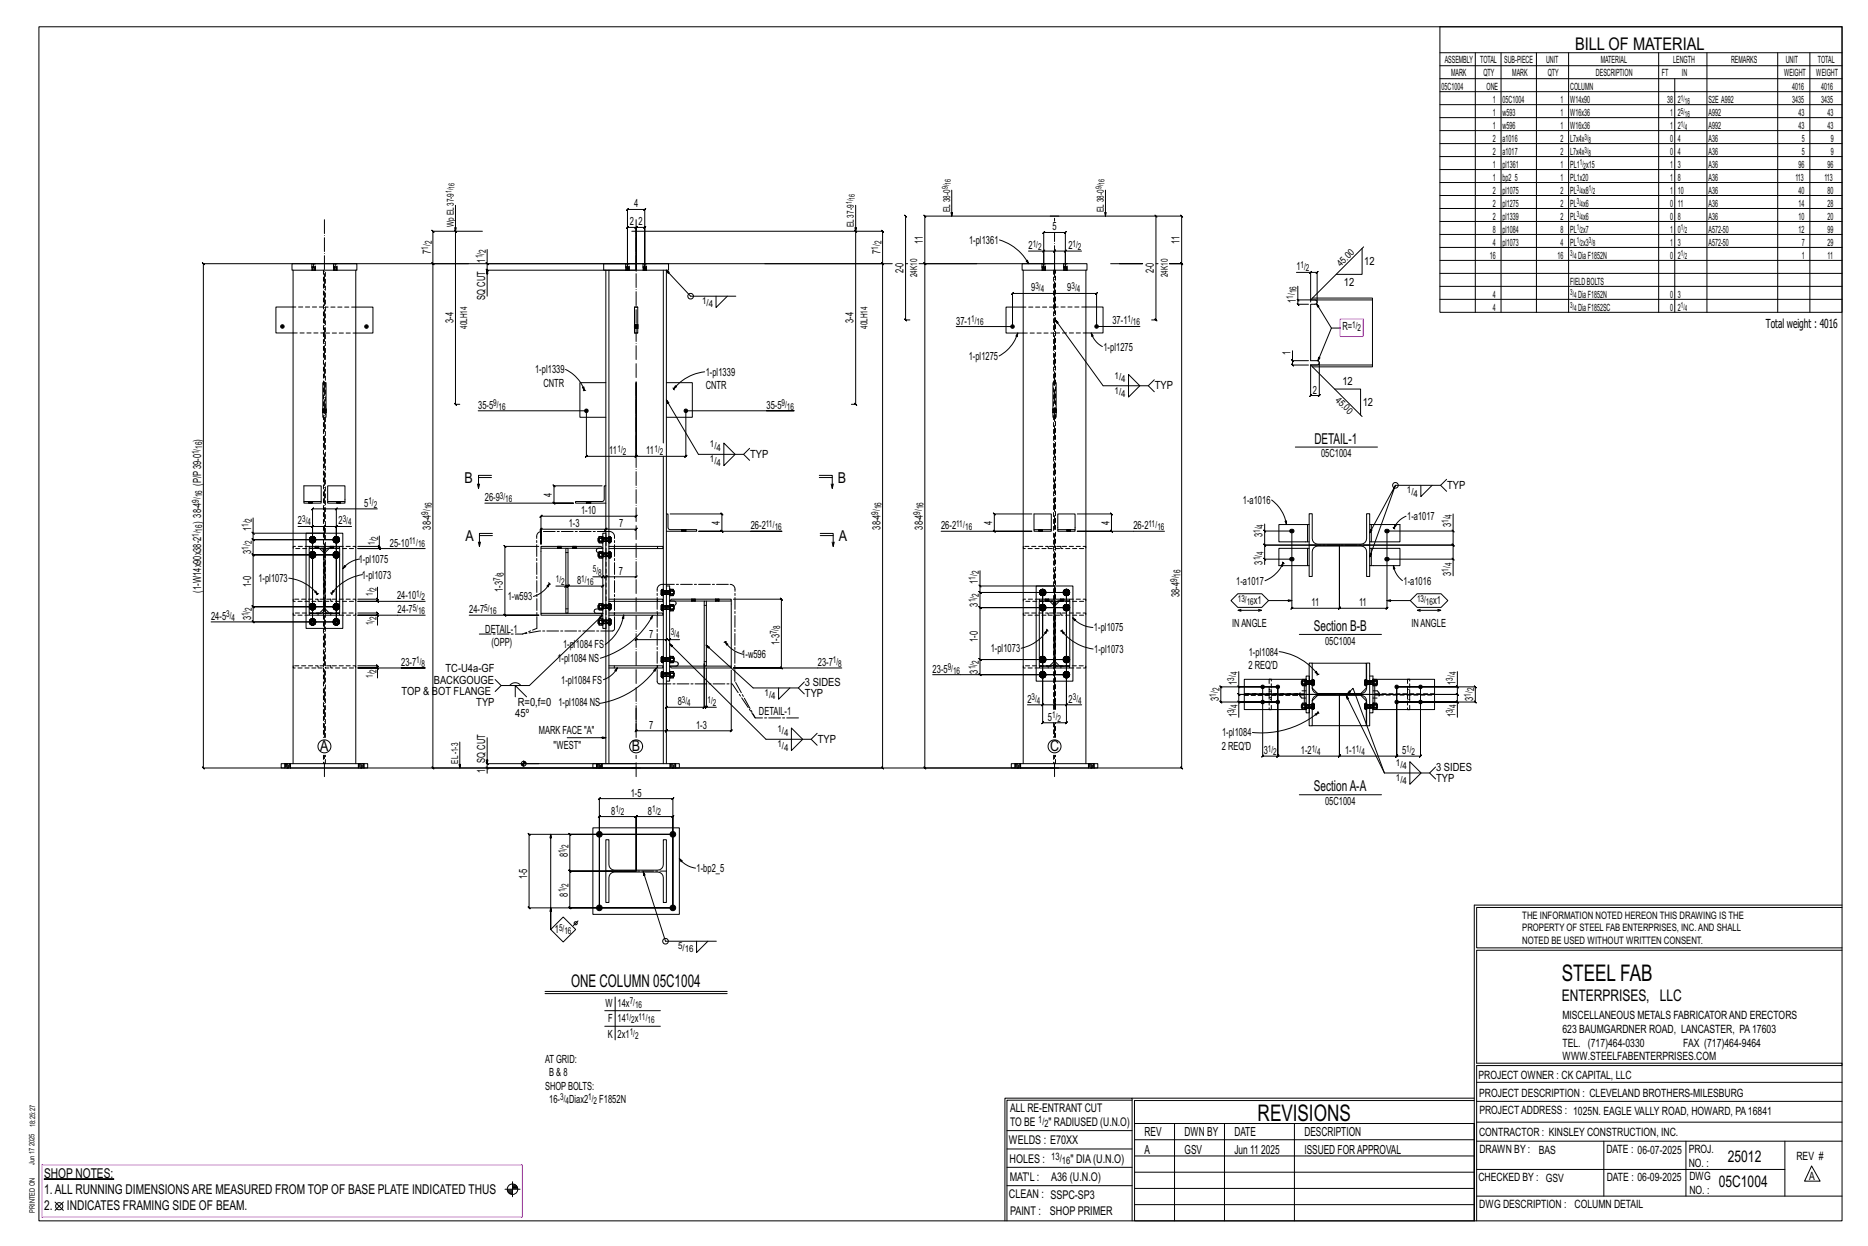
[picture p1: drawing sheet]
<svg xmlns="http://www.w3.org/2000/svg" width="914mm" height="610mm" viewBox="0 0 914 610" stroke-linecap="round" stroke-linejoin="round" font-family="sans-serif">
<defs><g id="words">
<g font-size="11.2">
<text x="764" y="480">STEEL FAB</text>
<text x="616" y="548">REVISIONS</text>
</g>
<g font-size="8.6">
<text x="771" y="24">BILL OF MATERIAL</text>
<text x="280" y="483">ONE COLUMN 05C1004</text>
</g>
<g font-size="7.9">
<text x="765" y="490">ENTERPRISES, LLC</text>
<text x="846" y="569">25012</text>
<text x="841" y="581">05C1004</text>
</g>
<g font-size="7.3">
<text x="643" y="217">DETAIL-1</text>
<text x="227" y="236">B</text>
<text x="410" y="236">B</text>
<text x="228" y="265">A</text>
<text x="411" y="265">A</text>
<text x="643" y="309">Section B-B</text>
<text x="157" y="368">A</text>
<text x="309" y="368">B</text>
<text x="514" y="368">C</text>
<text x="643" y="387">SectionA-A</text>
</g>
<g font-size="6.6">
<text x="22" y="576">SHOP NOTES:</text>
<text x="22" y="584">1.ALL RUNNING DIMENSIONSARE MEASURED FROM TOP OF BASE PLATE INDICATED THUS</text>
<text x="22" y="592">2.</text>
<text x="33" y="592">INDICATES FRAMING SIDE OF BEAM.</text>
</g>
<g font-size="6.1">
<text x="864" y="161">Total weight : 4016</text>
<text x="560" y="556">REV</text>
<text x="580" y="556">DWN BY</text>
<text x="604" y="556">DATE</text>
<text x="639" y="556">DESCRIPTION</text>
<text x="560" y="564">A</text>
<text x="580" y="564">GSV</text>
<text x="604" y="564">Jun 11</text>
<text x="617" y="564">2025</text>
<text x="639" y="564">ISSUED FORAPPROVAL</text>
</g>
<g font-size="5.9">
<text x="494" y="560">WELDS : E70XX</text>
<text x="494" y="569">HOLES :</text>
<text x="524" y="569">&quot; DIA(U.N.O)</text>
<text x="494" y="578">MAT'L :</text>
<text x="515" y="578">A36 (U.N.O)</text>
<text x="494" y="586">CLEAN : SSPC-SP3</text>
<text x="495" y="595">PAINT :</text>
<text x="514" y="595">SHOP PRIMER</text>
</g>
<g font-size="5.8">
<text x="494" y="544">ALL RE-ENTRANT CUT</text>
<text x="494" y="551">TO BE</text>
<text x="513" y="551">&quot; RADIUSED (U.N.O)</text>
</g>
<g font-size="5.6">
<text x="765" y="499">MISCELLANEOUS METALS FABRICATORAND ERECTORS</text>
<text x="765" y="505">623 BAUMGARDNER ROAD, LANCASTER, PA17603</text>
<text x="765" y="512">TEL. (717)464-0330</text>
<text x="824" y="512">FAX (717)464-9464</text>
<text x="765" y="519">WWW.STEELFABENTERPRISES.COM</text>
<text x="724" y="528">PROJECT OWNER : CK CAPITAL, LLC</text>
<text x="724" y="537">PROJECT DESCRIPTION : CLEVELAND BROTHERS-MILESBURG</text>
<text x="724" y="545">PROJECTADDRESS : 1025N. EAGLE VALLY ROAD, HOWARD, PA16841</text>
<text x="724" y="556">CONTRACTOR : KINSLEY CONSTRUCTION, INC.</text>
<text x="724" y="564">DRAWN BY :</text>
<text x="753" y="564">BAS</text>
<text x="786" y="564">DATE : 06-07-2025</text>
<text x="827" y="564">PROJ.</text>
<text x="879" y="568">REV #</text>
<text x="827" y="571">NO. :</text>
<text x="724" y="578">CHECKED BY : GSV</text>
<text x="787" y="578">DATE : 06-09-2025</text>
<text x="827" y="578">DWG</text>
<text x="886" y="578">A</text>
<text x="827" y="584">NO. :</text>
<text x="724" y="591">DWG DESCRIPTION : COLUMN DETAIL</text>
</g>
<g font-size="5.5">
<text x="310" y="101">4</text>
<text x="308" y="110">2</text>
<text x="312" y="110">2</text>
<text x="515" y="113">5</text>
<text x="452" y="119" transform="rotate(-90 452 119)">11</text>
<text x="474" y="119">1-pl1361</text>
<text x="577" y="119" transform="rotate(-90 577 119)">11</text>
<text x="211" y="124" transform="rotate(-90 211 124)">7</text>
<text x="431" y="124" transform="rotate(-90 431 124)">7</text>
<text x="503" y="122">2</text>
<text x="523" y="122">2</text>
<text x="237" y="128" transform="rotate(-90 237 128)">1</text>
<text x="668" y="130">12</text>
<text x="442" y="134" transform="rotate(-90 442 134)">2-0</text>
<text x="565" y="134" transform="rotate(-90 565 134)">2-0</text>
<text x="635" y="132">1</text>
<text x="505" y="143">9</text>
<text x="522" y="143">9</text>
<text x="658" y="140">12</text>
<text x="237" y="147" transform="rotate(-90 237 147)">SQ CUT</text>
<text x="634" y="148" transform="rotate(-90 634 148)">1</text>
<text x="222" y="158" transform="rotate(-90 222 158)">3-4</text>
<text x="418" y="158" transform="rotate(-90 418 158)">3-4</text>
<text x="468" y="159">37-1</text>
<text x="545" y="159">37-1</text>
<text x="657" y="162">R=</text>
<text x="540" y="171">1-pl1275</text>
<text x="632" y="174" transform="rotate(-90 632 174)">1</text>
<text x="474" y="176">1-pl1275</text>
<text x="262" y="183">1-pl1339</text>
<text x="345" y="184">1-pl1339</text>
<text x="266" y="189">CNTR</text>
<text x="345" y="190">CNTR</text>
<text x="565" y="191">TYP</text>
<text x="657" y="188">12</text>
<text x="643" y="193">2</text>
<text x="234" y="200">35-5</text>
<text x="375" y="200">35-5</text>
<text x="667" y="198">12</text>
<text x="99" y="216" transform="rotate(-90 99 216)">)</text>
<text x="298" y="222">11</text>
<text x="316" y="222">11</text>
<text x="367" y="224">TYP</text>
<text x="647" y="224">05C1004</text>
<text x="99" y="238" transform="rotate(-90 99 238)">(P/P39-0</text>
<text x="708" y="239">TYP</text>
<text x="237" y="245">26-9</text>
<text x="270" y="243" transform="rotate(-90 270 243)">4</text>
<text x="178" y="248">5</text>
<text x="284" y="252">1-10</text>
<text x="608" y="247">1-a1016</text>
<text x="99" y="257" transform="rotate(-90 99 257)">) 38-4</text>
<text x="146" y="257">2</text>
<text x="166" y="257">2</text>
<text x="278" y="258">1-3</text>
<text x="303" y="258">7</text>
<text x="352" y="257" transform="rotate(-90 352 257)">4</text>
<text x="486" y="257" transform="rotate(-90 486 257)">4</text>
<text x="543" y="257" transform="rotate(-90 543 257)">4</text>
<text x="689" y="254">1-a1017</text>
<text x="710" y="258" transform="rotate(-90 710 258)">3</text>
<text x="123" y="260" transform="rotate(-90 123 260)">1</text>
<text x="211" y="259" transform="rotate(-90 211 259)">38-4</text>
<text x="368" y="259">26-2</text>
<text x="431" y="259" transform="rotate(-90 431 259)">38-4</text>
<text x="452" y="259" transform="rotate(-90 452 259)">38-4</text>
<text x="461" y="259">26-2</text>
<text x="555" y="259">26-2</text>
<text x="618" y="263" transform="rotate(-90 618 263)">3</text>
<text x="191" y="267">25-10</text>
<text x="123" y="271" transform="rotate(-90 123 271)">3</text>
<text x="176" y="276">1-pl1075</text>
<text x="303" y="281">7</text>
<text x="618" y="276" transform="rotate(-90 618 276)">3</text>
<text x="710" y="282" transform="rotate(-90 710 282)">3</text>
<text x="123" y="287" transform="rotate(-90 123 287)">1-0</text>
<text x="126" y="285">1-pl1073</text>
<text x="177" y="283">1-pl1073</text>
<text x="282" y="286">8</text>
<text x="479" y="286" transform="rotate(-90 479 286)">1</text>
<text x="605" y="286">1-a1017</text>
<text x="687" y="286">1-a1016</text>
<text x="99" y="290" transform="rotate(-90 99 290)">(1-W14x90x38-2</text>
<text x="194" y="293">24-10</text>
<text x="246" y="290" transform="rotate(-90 246 290)">1-3</text>
<text x="249" y="294">1-w593</text>
<text x="577" y="292" transform="rotate(-90 577 292)">38-4</text>
<text x="195" y="300">24-7</text>
<text x="230" y="300">24-7</text>
<text x="479" y="297" transform="rotate(-90 479 297)">3</text>
<text x="614" y="296">x1</text>
<text x="642" y="297">11</text>
<text x="665" y="297">11</text>
<text x="702" y="296">x1</text>
<text x="103" y="303">24-5</text>
<text x="123" y="304" transform="rotate(-90 123 304)">3</text>
<text x="238" y="310">DETAIL-1</text>
<text x="318" y="312">7</text>
<text x="536" y="309">1-pl1075</text>
<text x="603" y="307">INANGLE</text>
<text x="691" y="307">INANGLE</text>
<text x="241" y="316">(OPP)</text>
<text x="276" y="317">1-pl1084 FS</text>
<text x="382" y="316" transform="rotate(-90 382 316)">1-3</text>
<text x="479" y="314" transform="rotate(-90 479 314)">1-0</text>
<text x="649" y="315">05C1004</text>
<text x="273" y="324">1-pl1084 NS</text>
<text x="363" y="322">1-w596</text>
<text x="485" y="319">1-pl1073</text>
<text x="536" y="319">1-pl1073</text>
<text x="611" y="321">1-pl1084</text>
<text x="196" y="326">23-7</text>
<text x="218" y="329">TC-U4a-GF</text>
<text x="400" y="326">23-7</text>
<text x="457" y="329">23-5</text>
<text x="479" y="330" transform="rotate(-90 479 330)">3</text>
<text x="611" y="327">2 REQ'D</text>
<text x="212" y="334">BACKGOUGE</text>
<text x="275" y="334">1-pl1084 FS</text>
<text x="394" y="336">3 SIDES</text>
<text x="605" y="335" transform="rotate(-90 605 335)">1</text>
<text x="712" y="335" transform="rotate(-90 712 335)">1</text>
<text x="197" y="340">TOP &amp; BOT FLANGE</text>
<text x="394" y="341">TYP</text>
<text x="233" y="345">TYP</text>
<text x="254" y="345">R=0,f=0</text>
<text x="273" y="346">1-pl1084 NS</text>
<text x="332" y="345">8</text>
<text x="503" y="344">2</text>
<text x="523" y="344">2</text>
<text x="597" y="343" transform="rotate(-90 597 343)">3</text>
<text x="721" y="343" transform="rotate(-90 721 343)">3</text>
<text x="252" y="351">45º</text>
<text x="372" y="350">DETAIL-1</text>
<text x="513" y="353">5</text>
<text x="605" y="351" transform="rotate(-90 605 351)">1</text>
<text x="712" y="351" transform="rotate(-90 712 351)">1</text>
<text x="264" y="359">MARK FACE &quot;A&quot;</text>
<text x="318" y="357">7</text>
<text x="341" y="357">1-3</text>
<text x="400" y="363">TYP</text>
<text x="598" y="360">1-pl1084</text>
<text x="271" y="366">&quot;WEST&quot;</text>
<text x="598" y="367">2 REQ'D</text>
<text x="619" y="369">3</text>
<text x="637" y="369">1-2</text>
<text x="658" y="369">1-1</text>
<text x="686" y="369">5</text>
<text x="237" y="373" transform="rotate(-90 237 373)">SQ CUT</text>
<text x="703" y="377">3 SIDES</text>
<text x="237" y="378" transform="rotate(-90 237 378)">1</text>
<text x="703" y="383">TYP</text>
<text x="309" y="390">1-5</text>
<text x="649" y="394">05C1004</text>
<text x="299" y="399">8</text>
<text x="317" y="399">8</text>
<text x="278" y="419" transform="rotate(-90 278 419)">8</text>
<text x="258" y="430" transform="rotate(-90 258 430)">1-5</text>
<text x="341" y="427">1-bp2_5</text>
<text x="278" y="439" transform="rotate(-90 278 439)">8</text>
<text x="272" y="457">1</text>
<text x="296" y="493">W</text>
<text x="302" y="493">14x</text>
<text x="298" y="500">F</text>
<text x="302" y="500">14</text>
<text x="311" y="500">x</text>
<text x="297" y="508">K</text>
<text x="302" y="508">2x1</text>
<text x="267" y="520">AT GRID:</text>
<text x="269" y="526">B &amp; 8</text>
<text x="267" y="533">SHOPBOLTS:</text>
<text x="269" y="540">16-</text>
<text x="279" y="540">Diax2</text>
<text x="293" y="540">F1852N</text>
</g>
<g font-size="5">
<text x="745" y="450">THE INFORMATION NOTED HEREON THIS DRAWING IS THE</text>
<text x="745" y="456">PROPERTY OF STEEL FAB ENTERPRISES, INC.AND SHALL</text>
<text x="745" y="462">NOTED BE USED WITHOUT WRITTEN CONSENT.</text>
<text x="508" y="550">1/</text>
<text x="511" y="551">2</text>
<text x="515" y="568">13/</text>
<text x="520" y="570">16</text>
</g>
<g font-size="4.9">
<text x="707" y="31">ASSEMBLY</text>
<text x="725" y="31">TOTAL</text>
<text x="736" y="31">SUB-PIECE</text>
<text x="757" y="31">UNIT</text>
<text x="784" y="31">MATERIAL</text>
<text x="819" y="31">LENGTH</text>
<text x="847" y="31">REMARKS</text>
<text x="874" y="31">UNIT</text>
<text x="890" y="31">TOTAL</text>
<text x="710" y="37">MARK</text>
<text x="726" y="37">QTY</text>
<text x="740" y="37">MARK</text>
<text x="758" y="37">QTY</text>
<text x="781" y="37">DESCRIPTION</text>
<text x="814" y="37">FT</text>
<text x="823" y="37">IN</text>
<text x="873" y="37">WEIGHT</text>
<text x="889" y="37">WEIGHT</text>
<text x="706" y="44">05C1004</text>
<text x="728" y="44">ONE</text>
<text x="769" y="44">COLUMN</text>
<text x="877" y="44">4016</text>
<text x="891" y="44">4016</text>
<text x="731" y="50">1</text>
<text x="736" y="50">05C1004</text>
<text x="764" y="50">1</text>
<text x="769" y="50">W14x90</text>
<text x="816" y="50">38</text>
<text x="821" y="50">2</text>
<text x="836" y="50">S2E A992</text>
<text x="877" y="50">3435</text>
<text x="891" y="50">3435</text>
<text x="731" y="57">1</text>
<text x="736" y="57">w593</text>
<text x="764" y="57">1</text>
<text x="769" y="57">W16x36</text>
<text x="818" y="57">1</text>
<text x="821" y="57">2</text>
<text x="836" y="57">A992</text>
<text x="880" y="57">43</text>
<text x="895" y="57">43</text>
<text x="731" y="63">1</text>
<text x="736" y="63">w596</text>
<text x="764" y="63">1</text>
<text x="769" y="63">W16x36</text>
<text x="818" y="63">1</text>
<text x="821" y="63">2</text>
<text x="836" y="63">A992</text>
<text x="880" y="63">43</text>
<text x="895" y="63">43</text>
<text x="731" y="69">2</text>
<text x="736" y="69">a1016</text>
<text x="764" y="69">2</text>
<text x="769" y="69">L7x4x</text>
<text x="818" y="69">0</text>
<text x="821" y="69">4</text>
<text x="836" y="69">A36</text>
<text x="882" y="69">5</text>
<text x="896" y="69">9</text>
<text x="731" y="76">2</text>
<text x="736" y="76">a1017</text>
<text x="764" y="76">2</text>
<text x="769" y="76">L7x4x</text>
<text x="818" y="76">0</text>
<text x="821" y="76">4</text>
<text x="836" y="76">A36</text>
<text x="882" y="76">5</text>
<text x="896" y="76">9</text>
<text x="731" y="82">1</text>
<text x="736" y="82">pl1361</text>
<text x="764" y="82">1</text>
<text x="769" y="82">PL1 x15</text>
<text x="818" y="82">1</text>
<text x="821" y="82">3</text>
<text x="836" y="82">A36</text>
<text x="880" y="82">96</text>
<text x="895" y="82">96</text>
<text x="731" y="88">1</text>
<text x="736" y="88">bp2_5</text>
<text x="764" y="88">1</text>
<text x="769" y="88">PL1x20</text>
<text x="818" y="88">1</text>
<text x="821" y="88">8</text>
<text x="836" y="88">A36</text>
<text x="879" y="88">113</text>
<text x="893" y="88">113</text>
<text x="731" y="95">2</text>
<text x="736" y="95">pl1075</text>
<text x="764" y="95">2</text>
<text x="769" y="95">PL x8</text>
<text x="818" y="95">1</text>
<text x="821" y="95">10</text>
<text x="836" y="95">A36</text>
<text x="880" y="95">40</text>
<text x="895" y="95">80</text>
<text x="731" y="101">2</text>
<text x="736" y="101">pl1275</text>
<text x="764" y="101">2</text>
<text x="769" y="101">PL x6</text>
<text x="818" y="101">0</text>
<text x="821" y="101">11</text>
<text x="836" y="101">A36</text>
<text x="880" y="101">14</text>
<text x="895" y="101">28</text>
<text x="731" y="107">2</text>
<text x="736" y="107">pl1339</text>
<text x="764" y="107">2</text>
<text x="769" y="107">PL x6</text>
<text x="818" y="107">0</text>
<text x="821" y="107">8</text>
<text x="836" y="107">A36</text>
<text x="880" y="107">10</text>
<text x="895" y="107">20</text>
<text x="731" y="114">8</text>
<text x="736" y="114">pl1084</text>
<text x="764" y="114">8</text>
<text x="769" y="114">PL x7</text>
<text x="818" y="114">1</text>
<text x="821" y="114">0</text>
<text x="836" y="114">A572-50</text>
<text x="880" y="114">12</text>
<text x="895" y="114">99</text>
<text x="731" y="120">4</text>
<text x="736" y="120">pl1073</text>
<text x="764" y="120">4</text>
<text x="769" y="120">PL x3</text>
<text x="818" y="120">1</text>
<text x="821" y="120">3</text>
<text x="836" y="120">A572-50</text>
<text x="882" y="120">7</text>
<text x="895" y="120">29</text>
<text x="729" y="127">16</text>
<text x="762" y="127">16</text>
<text x="772" y="127">DiaF1852N</text>
<text x="818" y="127">0</text>
<text x="821" y="127">2</text>
<text x="882" y="127">1</text>
<text x="895" y="127">11</text>
<text x="769" y="139">FIELDBOLTS</text>
<text x="731" y="146">4</text>
<text x="772" y="146">DiaF1852N</text>
<text x="818" y="146">0</text>
<text x="821" y="146">3</text>
<text x="731" y="152">4</text>
<text x="772" y="152">DiaF1852SC</text>
<text x="818" y="152">0</text>
<text x="821" y="152">2</text>
</g>
<g font-size="4.7">
<text x="465" y="104" transform="rotate(-90 465 104)">EL38-0</text>
<text x="540" y="104" transform="rotate(-90 540 104)">EL38-0</text>
<text x="222" y="111" transform="rotate(-90 222 111)">Wp EL37-9</text>
<text x="418" y="111" transform="rotate(-90 418 111)">EL37-9</text>
<text x="211" y="120" transform="rotate(-90 211 120)">2</text>
<text x="431" y="120" transform="rotate(-90 431 120)">2</text>
<text x="210" y="122" transform="rotate(-90 210 122)">1/</text>
<text x="238" y="124" transform="rotate(-90 238 124)">2</text>
<text x="430" y="122" transform="rotate(-90 430 122)">1/</text>
<text x="506" y="121">1/</text>
<text x="508" y="122">2</text>
<text x="525" y="121">1/</text>
<text x="528" y="122">2</text>
<text x="236" y="126" transform="rotate(-90 236 126)">1/</text>
<text x="637" y="131">1/</text>
<text x="656" y="131" transform="rotate(-45 656 131)">45.0</text>
<text x="449" y="136" transform="rotate(-90 449 136)">24K10</text>
<text x="572" y="136" transform="rotate(-90 572 136)">24K10</text>
<text x="639" y="133">2</text>
<text x="507" y="141">3/</text>
<text x="509" y="143">4</text>
<text x="525" y="141">3/</text>
<text x="527" y="143">4</text>
<text x="635" y="144" transform="rotate(-90 635 144)">16</text>
<text x="344" y="149">1/</text>
<text x="633" y="146" transform="rotate(-90 633 146)">1/</text>
<text x="347" y="150">4</text>
<text x="229" y="161" transform="rotate(-90 229 161)">40LH14</text>
<text x="425" y="161" transform="rotate(-90 425 161)">40LH14</text>
<text x="475" y="158">1/</text>
<text x="478" y="159">16</text>
<text x="552" y="157">1/</text>
<text x="555" y="159">16</text>
<text x="662" y="160">1/</text>
<text x="665" y="162">2</text>
<text x="546" y="185">1/</text>
<text x="549" y="187">4</text>
<text x="546" y="193">1/</text>
<text x="549" y="194">4</text>
<text x="653" y="196" transform="rotate(45 653 196)">45.0</text>
<text x="241" y="199">9/</text>
<text x="244" y="200">16</text>
<text x="383" y="199">9/</text>
<text x="385" y="200">16</text>
<text x="99" y="220" transform="rotate(-90 99 220)">16</text>
<text x="302" y="221">1/</text>
<text x="320" y="221">1/</text>
<text x="347" y="219">1/</text>
<text x="351" y="220">4</text>
<text x="97" y="222" transform="rotate(-90 97 222)">1/</text>
<text x="305" y="223">2</text>
<text x="323" y="223">2</text>
<text x="347" y="226">1/</text>
<text x="351" y="228">4</text>
<text x="97" y="246" transform="rotate(-90 97 246)">9/</text>
<text x="99" y="243" transform="rotate(-90 99 243)">16</text>
<text x="245" y="244">3/</text>
<text x="247" y="246">16</text>
<text x="689" y="241">1/</text>
<text x="692" y="243">4</text>
<text x="180" y="247">1/</text>
<text x="183" y="248">2</text>
<text x="210" y="252" transform="rotate(-90 210 252)">9/</text>
<text x="211" y="249" transform="rotate(-90 211 249)">16</text>
<text x="430" y="252" transform="rotate(-90 430 252)">9/</text>
<text x="431" y="249" transform="rotate(-90 431 249)">16</text>
<text x="450" y="252" transform="rotate(-90 450 252)">9/</text>
<text x="452" y="249" transform="rotate(-90 452 249)">16</text>
<text x="122" y="258" transform="rotate(-90 122 258)">1/</text>
<text x="123" y="255" transform="rotate(-90 123 255)">2</text>
<text x="148" y="255">3/</text>
<text x="151" y="257">4</text>
<text x="168" y="255">3/</text>
<text x="170" y="257">4</text>
<text x="375" y="258">11/</text>
<text x="468" y="258">11/</text>
<text x="562" y="258">11/</text>
<text x="709" y="256" transform="rotate(-90 709 256)">1/</text>
<text x="711" y="253" transform="rotate(-90 711 253)">4</text>
<text x="97" y="263" transform="rotate(-90 97 263)">1/</text>
<text x="99" y="260" transform="rotate(-90 99 260)">16</text>
<text x="185" y="264" transform="rotate(-90 185 264)">2</text>
<text x="379" y="259">16</text>
<text x="472" y="259">16</text>
<text x="567" y="259">16</text>
<text x="617" y="261" transform="rotate(-90 617 261)">1/</text>
<text x="618" y="258" transform="rotate(-90 618 258)">4</text>
<text x="122" y="269" transform="rotate(-90 122 269)">1/</text>
<text x="123" y="266" transform="rotate(-90 123 266)">2</text>
<text x="183" y="267" transform="rotate(-90 183 267)">1/</text>
<text x="200" y="266">11/</text>
<text x="205" y="268">16</text>
<text x="617" y="274" transform="rotate(-90 617 274)">1/</text>
<text x="618" y="272" transform="rotate(-90 618 272)">4</text>
<text x="247" y="282" transform="rotate(-90 247 282)">8</text>
<text x="290" y="280">5/</text>
<text x="293" y="282">8</text>
<text x="479" y="281" transform="rotate(-90 479 281)">2</text>
<text x="709" y="280" transform="rotate(-90 709 280)">1/</text>
<text x="711" y="277" transform="rotate(-90 711 277)">4</text>
<text x="245" y="284" transform="rotate(-90 245 284)">7/</text>
<text x="272" y="285">1/</text>
<text x="275" y="286">2</text>
<text x="285" y="285">1/</text>
<text x="287" y="286">16</text>
<text x="477" y="284" transform="rotate(-90 477 284)">1/</text>
<text x="576" y="285" transform="rotate(-90 576 285)">9/</text>
<text x="578" y="282" transform="rotate(-90 578 282)">16</text>
<text x="183" y="292" transform="rotate(-90 183 292)">1/</text>
<text x="184" y="289" transform="rotate(-90 184 289)">2</text>
<text x="204" y="292">1/</text>
<text x="206" y="294">2</text>
<text x="479" y="292" transform="rotate(-90 479 292)">2</text>
<text x="123" y="299" transform="rotate(-90 123 299)">2</text>
<text x="202" y="299">5/</text>
<text x="237" y="299">5/</text>
<text x="477" y="295" transform="rotate(-90 477 295)">1/</text>
<text x="606" y="294">13/</text>
<text x="610" y="296">16</text>
<text x="694" y="294">13/</text>
<text x="698" y="296">16</text>
<text x="111" y="302">3/</text>
<text x="113" y="304">4</text>
<text x="122" y="301" transform="rotate(-90 122 301)">1/</text>
<text x="183" y="306" transform="rotate(-90 183 306)">1/</text>
<text x="184" y="303" transform="rotate(-90 184 303)">2</text>
<text x="205" y="300">16</text>
<text x="240" y="300">16</text>
<text x="328" y="311">3/</text>
<text x="380" y="310" transform="rotate(-90 380 310)">7/</text>
<text x="382" y="308" transform="rotate(-90 382 308)">8</text>
<text x="331" y="312">4</text>
<text x="184" y="329" transform="rotate(-90 184 329)">2</text>
<text x="204" y="325">1/</text>
<text x="206" y="326">8</text>
<text x="408" y="325">1/</text>
<text x="410" y="326">8</text>
<text x="464" y="328">9/</text>
<text x="467" y="330">16</text>
<text x="477" y="328" transform="rotate(-90 477 328)">1/</text>
<text x="479" y="325" transform="rotate(-90 479 325)">2</text>
<text x="183" y="332" transform="rotate(-90 183 332)">1/</text>
<text x="604" y="333" transform="rotate(-90 604 333)">3/</text>
<text x="606" y="330" transform="rotate(-90 606 330)">4</text>
<text x="711" y="333" transform="rotate(-90 711 333)">3/</text>
<text x="713" y="330" transform="rotate(-90 713 330)">4</text>
<text x="374" y="340">1/</text>
<text x="595" y="341" transform="rotate(-90 595 341)">1/</text>
<text x="597" y="338" transform="rotate(-90 597 338)">2</text>
<text x="720" y="341" transform="rotate(-90 720 341)">1/</text>
<text x="722" y="338" transform="rotate(-90 722 338)">2</text>
<text x="334" y="344">3/</text>
<text x="336" y="345">4</text>
<text x="346" y="344">1/</text>
<text x="349" y="345">2</text>
<text x="378" y="342">4</text>
<text x="505" y="343">3/</text>
<text x="508" y="344">4</text>
<text x="525" y="343">3/</text>
<text x="528" y="344">4</text>
<text x="606" y="346" transform="rotate(-90 606 346)">4</text>
<text x="713" y="346" transform="rotate(-90 713 346)">4</text>
<text x="515" y="351">1/</text>
<text x="518" y="353">2</text>
<text x="604" y="349" transform="rotate(-90 604 349)">3/</text>
<text x="711" y="349" transform="rotate(-90 711 349)">3/</text>
<text x="381" y="358">1/</text>
<text x="384" y="360">4</text>
<text x="381" y="366">1/</text>
<text x="384" y="367">4</text>
<text x="621" y="368">1/</text>
<text x="623" y="369">2</text>
<text x="642" y="368">1/</text>
<text x="645" y="369">4</text>
<text x="664" y="368">1/</text>
<text x="666" y="369">4</text>
<text x="688" y="368">1/</text>
<text x="691" y="369">2</text>
<text x="224" y="374" transform="rotate(-90 224 374)">EL-1-3</text>
<text x="683" y="375">1/</text>
<text x="687" y="376">4</text>
<text x="683" y="382">1/</text>
<text x="687" y="384">4</text>
<text x="301" y="397">1/</text>
<text x="304" y="399">2</text>
<text x="319" y="397">1/</text>
<text x="322" y="399">2</text>
<text x="277" y="417" transform="rotate(-90 277 417)">1/</text>
<text x="278" y="415" transform="rotate(-90 278 415)">2</text>
<text x="277" y="437" transform="rotate(-90 277 437)">1/</text>
<text x="278" y="434" transform="rotate(-90 278 434)">2</text>
<text x="274" y="455">5/</text>
<text x="276" y="457">16</text>
<text x="332" y="464">5/</text>
<text x="335" y="466">16</text>
<text x="308" y="491">7/</text>
<text x="311" y="493">16</text>
<text x="306" y="499">1/</text>
<text x="309" y="501">2</text>
<text x="313" y="499">11/</text>
<text x="317" y="501">16</text>
<text x="308" y="507">1/</text>
<text x="311" y="508">2</text>
<text x="274" y="538">3/</text>
<text x="288" y="538">1/</text>
<text x="277" y="540">4</text>
<text x="291" y="540">2</text>
</g>
<g font-size="4.2">
<text x="823" y="49">1/</text>
<text x="825" y="51">16</text>
<text x="823" y="56">5/</text>
<text x="825" y="57">16</text>
<text x="823" y="62">1/</text>
<text x="825" y="63">4</text>
<text x="776" y="68">3/</text>
<text x="778" y="70">8</text>
<text x="776" y="75">3/</text>
<text x="778" y="76">8</text>
<text x="773" y="81">1/</text>
<text x="775" y="82">2</text>
<text x="772" y="94">3/</text>
<text x="774" y="95">4</text>
<text x="778" y="94">1/</text>
<text x="780" y="95">2</text>
<text x="772" y="100">3/</text>
<text x="774" y="101">4</text>
<text x="772" y="106">3/</text>
<text x="774" y="108">4</text>
<text x="772" y="113">1/</text>
<text x="823" y="113">1/</text>
<text x="772" y="119">1/</text>
<text x="774" y="114">2</text>
<text x="778" y="119">3/</text>
<text x="825" y="114">2</text>
<text x="769" y="125">3/</text>
<text x="774" y="121">2</text>
<text x="780" y="121">8</text>
<text x="823" y="125">1/</text>
<text x="770" y="127">4</text>
<text x="825" y="127">2</text>
<text x="769" y="144">3/</text>
<text x="770" y="146">4</text>
<text x="769" y="151">3/</text>
<text x="770" y="152">4</text>
<text x="823" y="151">1/</text>
<text x="825" y="152">4</text>
</g>
<g font-size="4">
<text x="221" y="94" transform="rotate(-90 221 94)">1/</text>
<text x="222" y="92" transform="rotate(-90 222 92)">16</text>
<text x="464" y="93" transform="rotate(-90 464 93)">9/</text>
<text x="465" y="90" transform="rotate(-90 465 90)">16</text>
<text x="539" y="93" transform="rotate(-90 539 93)">9/</text>
<text x="541" y="90" transform="rotate(-90 541 90)">16</text>
<text x="417" y="100" transform="rotate(-90 417 100)">1/</text>
<text x="418" y="98" transform="rotate(-90 418 98)">16</text>
</g>
<g font-size="3.7">
<text x="17" y="551" transform="rotate(-90 17 551)">18:25:27</text>
<text x="17" y="561" transform="rotate(-90 17 561)">2025</text>
<text x="17" y="570" transform="rotate(-90 17 570)">Jun 17</text>
<text x="17" y="593" transform="rotate(-90 17 593)">PRINTED ON</text>
</g>
</g></defs>
<g fill="#000" stroke="#000" stroke-width=".49">
<path d="M22 577h34z"/>
<circle cx="138" cy="160" r=".9"/>
<circle cx="179" cy="160" r=".9"/>
<circle cx="496" cy="160" r=".9"/>
<circle cx="537" cy="160" r=".9"/>
<circle cx="287" cy="201" r=".9"/>
<circle cx="336" cy="201" r=".9"/>
<circle cx="632" cy="260" r="1"/>
<circle cx="679" cy="260" r="1"/>
<circle cx="632" cy="273" r="1"/>
<circle cx="679" cy="274" r="1"/>
<circle cx="618" cy="336" r=".9"/>
<circle cx="625" cy="336" r=".9"/>
<circle cx="684" cy="336" r=".9"/>
<circle cx="695" cy="336" r=".9"/>
<circle cx="618" cy="343" r=".9"/>
<circle cx="625" cy="343" r=".9"/>
<circle cx="684" cy="343" r=".9"/>
<circle cx="695" cy="343" r=".9"/>
<circle cx="293" cy="408" r="1.4"/>
<circle cx="329" cy="408" r="1.4"/>
<circle cx="293" cy="444" r="1.4"/>
<circle cx="329" cy="444" r="1.4"/>
</g>
<g fill="none" stroke="#000" stroke-width=".49">
<path d="M19 13h883v584h-883zM705 13h197v140h-197zM705 26h197M705 32h197M705 39h197M722 26v127M735 26v127M752 26v127M768 26v127M812 26v127M820 39v114M836 26v127"/>
<path d="M870 26v127M886 26v127M705 45h197M705 51h197M705 58h197M705 64h197M705 70h197M705 77h197M466 93v13M541 93v13M705 83h197M705 89h197"/>
<path d="M705 96h197M222 113l1 1zM223 100v98l-1-1 1 1h2M236 113h-24h-1l1 1v-1v16M307 102v1l1-1h-1h9l-1 1 1-1v30v-21l-1 1 1-1h-5h1l-1 1v-1v21v-21h1l-1 1v-1h-4h1l-1 1v-1v21zM309 113h123l1 1-1-1v16M418 113l1 1zM419 100v98l-1-1 1 1h-2M443 105l1 1zM443 106v51v-1l1 1h-1h2M489 117a24 24 0 0 1 15 12M514 106h64v-1l1 1h-1v23l1 1-1-1h-6h6l1 1-1-1v247v-1l1 1h-1h-64"/>
<path d="M518 106h-65l-1-1 1 1v23M565 105l1 1zM566 106v51l-1-1 1 1h-2M705 102h197M705 108h197M705 115h197M143 129h32v3h-32zM143 132v242M153 129h.1M153 132h.1M154 129h.1M154 132h.1"/>
<path d="M163 129h.1M163 132h.1M165 129h.1M165 132h.1M174 132v242M211 129l1 1zM229 129h-17h-1l1 1v-1v247l-1-1 1 1h101M238 129l1 1zM238 122v7h73M238 129v3l1 1-1-1h73M238 132v13M296 129h31v3h-31z"/>
<path d="M297 132v242M298 132v242M306 129h.1M306 132h.1M308 129h.1M308 132h.1M315 129h.1M315 132h.1M316 129h.1M316 132h.1M325 132v85M374 129h58l1 1-1-1v247v-1l1 1h-1h-123"/>
<path d="M432 129l1 1zM437 129h-337h-1l1 1v-1v247l-1-1 1 1h416M443 129h1M450 129h66M452 129l1 1zM478 129h-25h-1l1 1v-1v247l-1-1 1 1h65M500 129h32v3h-32zM501 132v242M502 128l1-1 1 2zM503 123h8v9M510 129h.1M510 132h.1"/>
<path d="M511 123h5l1-1-1 1v9v-9l1-1-1 1h5M511 129v-15h-1l1-1v1h10l1-1-1 1v15M511 122l-1 1zM512 129h.1M512 132h.1M521 129h.1M521 132h.1M521 123l1-1-1 1zM522 129h.1M522 132h.1M529 123h-8v9M532 132v242"/>
<path d="M544 129h15h-11M566 129h1zM635 133h7v15M642 133h3l-1 1 1-1v15M642 133l-1 1zM667 122v12h-13M668 121l-26 25M705 121h197M705 127h197M705 134h197M143 150h-8v13h8M174 150h9v13h-9"/>
<path d="M311 159h.1M311 150h1v13h-1zM312 159h.1M351 145v5l5-5M360 145h-22l-12-13 2 1-1 1-1-2v242M501 150h-9v13h9M517 157l23 32h22l3-3M532 150h8v13h-8M558 160h-21v-16v-1l-1 1h1h-21l1-1-1 1v6v-6l1-1-1 1h-20v-1l-1 1h1v16h-28M635 146l1 1zM635 140v7h7M635 147v2v-1l1 1h-1h6"/>
<path d="M642 147h2l1 1M642 147v-1h30v1M642 147h30M644 149l8 12M645 148l-1 1h-2v27l3 1 1 1M672 147v32h-30M705 140h197M705 146h197M311 161h.1M312 161h.1M498 163v2l-1-1zM498 163a19 19 0 0 1-9 11"/>
<path d="M534 163l1 1-1 1zM534 163a11 11 0 0 0 6 7M632 176l1 1zM633 172v4h8M633 176v3l-1-1 1 1h8M642 179l25 25M646 178v16v-1l-1 1h1h-4v-1l-1 1h1v-15M646 178h-1l-3 1M656 161h-4l-7 16M672 179h-30M158 187h2v17h-2zM277 181a18 18 0 0 1 9 10"/>
<path d="M285 190l1-1v2zM286 191h.1M287 191h-1M297 187h-13v17h13M326 196l16 26h22l3-3M326 187h13v17h-13M329 190h1M330 190v1M331 189l-1 1zM345 182a23 23 0 0 0-15 8M515 187h2v17h-2zM552 183l6 6-6 5z"/>
<path d="M562 189l3 3M653 190h13v13M158 200h.1M158 202h.1M160 200h.1M160 202h.1M234 201h53v22v1l1-1h-1h24v1l1-1h-1v-36v36v1l1-1h-1h25l-1 1 1-1v-22h53h-14M354 217l6 5-6 6zM515 200h.1M515 202h.1M517 200h.1M517 202h.1"/>
<path d="M634 219h40M234 237v2M234 234h7M241 233h-7v6l1-2M295 238h-24v-1l1 1h-1v8l1 1-1-1h10h-44M297 238h-1v6l-1 1h-13v1h15M325 223v151M364 222l3 3M401 233h6v6l1-2M401 234h6M407 237v2M696 237v6l5-6"/>
<path d="M705 237l3 3M708 235l-3 2h-22M124 253v8h35M149 245h8v1h-8zM149 245v-7h8v7M152 258l1-1zM153 258h6h-1l1-1v1v3M160 245h9v1h-9zM160 245v-7h9v7M165 249h-1l1-1zM165 258v-1l-1 1zM165 249h-12v-1l-1 1h1v55v-46h-7"/>
<path d="M165 258h-6v-1l-1 1h1v3M185 249h-20v55v-46h7M287 245h.1M287 246h.1M289 245h.1M289 246h.1M311 252h1l-1 1h-46v-1l-1 1h1v13v-7h-1l1-1v1h32h-1l1-1-1 1 1-1v1h14l1-1-1 1M326 251h1v7l1 1h13v1h-15M328 251h25l1 1-1-1v9v-1l1 1h-1h-11h41h-15M334 259h.1M334 260h.1M336 259h.1"/>
<path d="M336 260h.1M505 251h-18h-1l1 1v-1v9l-1-1 1 1h18h-44M506 259h9v1h-9zM506 259v-8h9v8M518 259h8v1h-8zM518 259v-8h8v8M527 251h17l1 1-1-1v9v-1l1 1h-1h-17h43M619 259l1 1zM619 260v7v-1l1 1h-1h37M622 245a18 18 0 0 1 8 12M629 255h1v2zM640 257h-14v8h14"/>
<path d="M641 251h1v12a2.7 2.7 0 0 0 3 3h21a2.7 2.7 0 0 0 3-3v-12h1v31h-1v-12a2.7 2.7 0 0 0-3-3h-21a2.7 2.7 0 0 0-3 3v12h-1zM641 257h-1v8h1M670 257h1v8h-1M671 257h14v8h-14M682 258h.1M682 258l1 1M683 257l-1 1zM688 253a11 11 0 0 0-6 5M711 259l1 1zM711 251v9h-32v38v-1l-1 1h1h-23v-1l-1 1h1v-31v31v-1l-1 1h1h-24l1-1-1 1v-38h-13v-4M711 260v7v-1l1 1h-1h-55M123 260l1 1z"/>
<path d="M124 261v3h-1l1 1v-1h41h-41h-1l1 1v-1v7h-1l1 1v-1h41h-41h-1l1 1v-1v26l-1-1 1 1h41h-41l-1-1 1 1v7h-1l1 1v-1h41h-62M150 261h18v46h-18zM151 268h7v2v29l-1 1h-6v1h15v-1h-6l-1-1v-30l2-1h5v-1h-15v33h5l2-2M152 270h2l1 1-1 2h-2l-1-2zM152 263h2l1 1-1 1h-2l-1-1zM154 267h.1M154 268h.1M156 267h.1M156 268h.1M156 268l2 2M161 268l-2 2M162 267h.1"/>
<path d="M162 268h.1M163 267h.1M163 268h.1M164 263h1l1 1-1 1h-1l-1-1zM164 270h1l1 1-1 2h-1l-1-2zM166 268v32h-5l-2-2M169 277l-1 1zM176 273a13 13 0 0 0-8 5M185 267l1 1zM186 262v5h-11M186 267v1h-1l1 1v-1h-11h33M234 265l1 2"/>
<path d="M235 262h6M241 261h-6v6v-2M264 267h-17l1 1-1-1v34v-1l1 1h-1h17h-34M265 268v32M273 267h.1M273 268h.1M275 267h.1M275 268h.1M277 268h1v32h-1zM277 268h-12v-1h29l1 1h-17M280 267h.1M280 268h.1"/>
<path d="M282 267h.1M282 268h.1M293 268a1.1 1.1 0 0 0-1 1 1.1 1.1 0 0 0 1 1M295 262v4zM295 270v3zM295 263h-2v2h2M295 263h-2v3h2M295 271h-2v1h2M295 270h-2v3h2M295 263h.1M295 271h.1M295 265h.1"/>
<path d="M295 272h.1M295 270h.1M297 263h.1M297 271h.1M297 265h.1M297 272h.1M297 261h-2v46h2M298 265h1M298 264l1 1M298 263l1 1M298 272h1M298 271l1 1"/>
<path d="M298 270l1 1M298 267h27v1h-27M298 263h.1M298 271h.1M298 265h.1M298 272h.1M299 263h.1M299 270v1M299 263h-1v3h1M299 265h-1M299 271l-1-1v3h1M299 272l-1 1"/>
<path d="M401 261h7v6v-2M401 262h7M407 265l1 2M480 279v8h36M619 273l1 1zM628 275h.1M628 275v2h-1zM628 275a16 16 0 0 1-9 9M628 275l1 1M632 274h-13v2M640 268h-14v9h14M641 268h-1v9h1"/>
<path d="M656 267h55v-1l1 1h-1v7M656 267h-37v-1l1 1h-1v7M670 261l13-24-13 35M670 268h1v9h-1M671 268h14v9h-14M679 274h32v8M682 277l1 1h-1zM682 277a11 11 0 0 0 5 7M711 273l1 1zM141 283a21 21 0 0 1 14 8M152 296h2l1 1-1 1h-2l-1-1zM154 290l1-1v2z"/>
<path d="M155 291h.1M156 290l-1 1M162 290h.1M162 290l1 1M163 289h1l-2 1zM164 296h1l1 1-1 1h-1l-1-1zM175 300h10l-1-1 1 1v1M177 281a23 23 0 0 0-15 9M184 293l1 1zM185 287v6h-10M185 293v1h-1l1 1v-1h-10h33M269 285h.1"/>
<path d="M269 285l-1 2zM269 285a13 13 0 0 1-8 7M269 285v1M272 287h5M276 287l1-1zM277 287h1l1-1-1 1 1-1-1 1h17l1-1-1 1M290 282h5v1l1-1h-1h2l-1 1 1-1-1 1 1-1h14v1l1-1h-1M293 298h-1a1.1 1.1 0 0 0-1 1 1.1 1.1 0 0 0 1 1h3M295 295v3zM295 296h-2v2h2M295 295h-2v3h2M295 296h.1"/>
<path d="M295 298h.1M297 296h.1M297 298h.1M298 297l1 1M298 296l1 1M298 295l1 1M298 300h27v1h-27M298 293h27v1h-27M298 296h.1M298 298h.1M299 295v1M299 296l-1-1v3h1"/>
<path d="M299 298h-1M324 291h1h-1M324 290l1 1M324 289l1 1M324 289v-1l1 1M324 298l1 1-1-1M324 298l1 1M324 297l1 1M324 297v-1l1 1M324 296l1 1M324 288h1l-1 1v2M324 296h1h-1v3"/>
<path d="M325 291h.1M325 289h.1M325 298h.1M325 296h.1M326 291h.1M326 289h.1M326 298h.1M326 296h.1M326 287h2v46h-2M328 294l1-1h29v1h-12M328 294h2a1.1 1.1 0 0 1 1 1 1.1 1.1 0 0 1-1 1M328 294h17"/>
<path d="M328 296h.1M328 291h.1M328 289h.1M328 298h.1M328 288v3zM328 296v3zM328 291h2h-2M328 288h2v1M328 298h2v1h-2M328 296h2v1M330 289v2v-2h-2M330 296v2v-1h-2"/>
<path d="M339 293h.1M339 294h.1M340 293h.1M340 294h.1M345 294h1v32h-1zM350 293h.1M350 294h.1M352 293h.1M352 294h.1M358 294v32M359 293h23l1 1-1-1v34v-1l1 1h-1h-23h53M479 286l1 1z"/>
<path d="M480 287v3l-1-1 1 1h42h-42l-1-1 1 1v7h-1l1 1v-1h42h-42h-1l1 1v-1v26l-1-1 1 1h42h-42l-1-1 1 1v7h-1l1 1v-1h42h-65M507 287h18v46h-18zM509 293h15v1h-7v2v29l1 1h6v1h-15v-1h6l1-2v-29l-2-1h-5zM509 294v32h5l2-2M510 289h1l1 1-1 1h-1l-1-1zM510 296h1l1 1-1 2h-1l-1-2zM512 293h.1M512 294h.1M513 293h.1M513 294h.1M514 294l2 2M516 287v58l1-1-1 1h6"/>
<path d="M516 287v58l1-1-1 1h-6M519 294l-2 2M519 293h.1M519 294h.1M521 293h.1M521 294h.1M521 296h2l1 1-1 2h-2v-2zM521 289h2l1 1-1 1h-2v-1zM524 294v32h-5l-2-2M603 294l3-4h12l3 4-3 3h-12zM607 298l-1 1M616 298l1 1h-1"/>
<path d="M617 299h-11h1M621 294h11M679 294h11M694 290h11l4 4-4 3h-11l-4-3zM695 298l-1 1h1M704 298l1 1h-11M705 299h-1M152 303h2l1 1-1 2h-2l-1-2zM164 303h1l1 1-1 2h-1l-1-2zM184 300l1 1zM208 301h-33h10v5M265 300h30l-1 1h-29z"/>
<path d="M293 303v2h2M293 304h2M295 303v3zM295 303h-2v3h2M295 301l-36 34h-14l-3-3M295 303h.1M295 305h.1M297 303h.1M297 305h.1M298 305h1M298 304l1 1M298 303l1 1"/>
<path d="M298 303h.1M298 305h.1M299 303v1M299 303h-1v3h1M299 305l-1 1M299 305h-1M305 301v2zM305 301a22 22 0 0 1-9 14M311 313l1-1-1 1h15l1-1-1 1 1-1-1 1h7M320 301l-1 2-1-1zM320 301a43 43 0 0 1-26 21M327 313l1-1z"/>
<path d="M328 315l47 47h22l3-3M346 316l23 21h22l3-3M355 314l1 1v1zM355 314a14 14 0 0 0 9 6M355 314h-1M356 314h-1M511 310l2-2-1 2zM512 308h1M513 308a20 20 0 0 1-13 9M513 308v1M520 308l1 2h-1zM520 308a23 23 0 0 0 15 10"/>
<path d="M520 308l-1 1M520 308h.1M525 302l2 1-1 1zM525 302a14 14 0 0 0 10 5M626 319a29 29 0 0 1 19 11M636 310h40M175 326h10l-1-1 1 1v1M184 326l1 1zM196 327h12h-33h10v5M245 335l-3 3M249 335a3 3 0 0 1 6 0M298 326h27v1h-27"/>
<path d="M302 327v1h-1zM302 327a12 12 0 0 1-7 6M320 328l1-1v1zM321 327a43 43 0 0 1-28 17M324 323l1 1h-1M324 323l1 1M324 322l1 1M324 322v-1l1 1M324 331l1 1-1-1M324 330l1 1M324 329l1 1M324 321h1l-1 1v2"/>
<path d="M324 329h1h-1v3M325 324h.1M325 322h.1M325 331h.1M325 329h.1M326 324h.1M326 322h.1M326 331h.1M326 329h.1M326 334v12v1l1-1h-1h19l-1 1 1-1v-21v21l-1 1 1-1h1M328 324h.1M328 322h.1"/>
<path d="M328 331h.1M328 329h.1M328 321v3zM328 328v4zM328 323h2v1h-2M328 321h2v1M328 331h2v1h-2M328 329h2M330 322v1v-1h-2M330 329v2v-2h-2M330 324h1a1.1 1.1 0 0 1 1 1 1.1 1.1 0 0 1-1 1h-3h30v1h-29l-1-1M346 327v19h5"/>
<path d="M358 328v30v-1l-1 1h1h-32l1-1-1 1v-11v11l1-1-1 1h-15l1-1-1 1v-11M381 337v5l6-5M391 337l3 3M510 321h1l1 2-1 1h-1l-1-1zM510 329h1l1 1-1 1h-1l-1-1zM521 329h2l1 1-1 1h-2v-1zM521 321h2l1 2-1 1h-2v-1zM606 336l1 1zM606 329v7h19h-27h-1l1 1v-1v7h-1l1 1v-1h27h-19v8M606 336v4v-1l1 1h-1h48h-48v-1l1 1h-1v3M618 336v34l1-1-1 1h7l1-1-1 1v-34v34l1-1-1 1h31h-1l1-1v1v-30v30h-1l1-1v1h28h-1l1-1v1v-34v34h-1l1-1v1h11l1-1-1 1v-34M621 332h1"/>
<path d="M637 335h2M638 332h1h-2v3h2M638 333l-29-1v15h29M638 335v9M639 332v4zM639 333h-2v2M639 333h.1M639 332h.1M639 331h2v18h-2zM639 335h.1M641 335h.1M641 333h.1"/>
<path d="M641 324h1v13a2.7 2.7 0 0 0 3 2h21a2.7 2.7 0 0 0 3-2v-13h1v31h-1v-12a2.7 2.7 0 0 0-3-3h-21a2.7 2.7 0 0 0-3 3v12h-1zM642 335h1h-1M642 335h1M642 334l1 1M642 333l1 1M642 324h27v13l-3 2M642 335h.1M642 333h.1M642 337l3 2M643 332v1M643 333l-1-1v3h1M643 333h.1"/>
<path d="M644 329v-1l1 2zM645 330h.1M646 330h-1M660 339l2-2 16 41M668 335h1M668 334l1 1M668 334v-1l1 2M668 333l1 1M668 333h1M668 332l1 1M669 335h.1M669 333h.1"/>
<path d="M669 333h-1v2M670 335h.1M670 333h.1M670 331h2v18h-2M672 332h.1M672 335h.1M672 333h.1M672 332v4zM672 335h2h-2M672 333h2v2M673 332h-1h2v1v2M673 333l29-1v15h-29"/>
<path d="M673 335v9M689 332h1M713 336l1 1zM713 329v7h-29h38l1 1-1-1v7l1 1-1-1h-38h29v8M713 336v4v-1l1 1h-1h-57h57v-1l1 1h-1v3M252 341v-6l6 6M346 346l-1 1zM387 356l6 6-6 5zM503 345h7v-55v64l1-1-1 1h12l1-1-1 1v-64v55h7M511 344l-1 1zM522 345l1-1-1 1zM606 343l1 1z"/>
<path d="M621 347h1M638 347h1M639 344v3zM639 345h-2v1h2M639 344h-2v3h2M639 345h.1M639 347h.1M639 346h.1M641 346h.1M641 345h.1M642 346l1 1M642 346h1"/>
<path d="M642 345l1 1M642 344l1 2M642 344l1 1M642 346h.1M642 345h.1M643 344v1M643 345l-1-1v3h1M643 347h-1M643 345h.1M644 349h1l-1 1zM645 340l-3 3M645 348v1"/>
<path d="M645 349a44 44 0 0 1-32 9M645 349h1M659 340l19 38M666 340l3 3v12h-27M668 347h1M668 346l1 1M668 345l1 1M668 345v-1l1 2M668 345v-1l1 1M668 344h1M669 346h.1M669 345h.1"/>
<path d="M669 344l-1 1v2M670 346h.1M670 345h.1M672 346h.1M672 345h.1M672 347h.1M672 344v3zM672 346h2v1h-2M672 344h2v2v-1h-2M672 347h1M689 347h1M713 343l1 1z"/>
<path d="M138 374h42v2h-42zM139 374h.1M139 376h.1M142 374h.1M142 376h.1M175 374h.1M175 376h.1M178 374h.1M178 376h.1M225 363v13M238 375l1 1zM238 361v13"/>
<path d="M255 374h9M255 374h1M256 374h.1M256 375h.1M256 372v3M256 373h1M278 361h19M290 374h43v2h-43zM292 374h.1M292 376h.1M295 374h.1M295 376h.1"/>
<path d="M311 376h-73v2M311 374h-73v-1l1 1h-1v2M328 374h.1M328 376h.1M331 374h.1M331 376h.1M397 362l3 3M495 374h42v2h-42zM497 374h.1M497 376h.1M500 374h.1M500 376h.1"/>
<path d="M533 374h.1M533 376h.1M536 374h.1M536 376h.1M690 373l6 5-6 6zM700 378l3 3M703 375l-3 3h-22M293 391l1-1-1 1h36l1-1-1 1v53v-44l1-1-1 1h-18l1-1-1 1v26v-26l1-1-1 1h-18l1-1-1 1v44zM636 389h40M258 408h1h70h-50h-1l1 1v-1v18h-1l1 1v-1h32h-32h-1l1 1v-1v18h-1l1 1v-1h50h-70v1l-1-1h1v-36v1zM270 408v47v-11M290 405h43v42h-43z"/>
<path d="M297 411h1v12a2.7 2.7 0 0 0 3 3h21a2.7 2.7 0 0 0 3-3v-12h1v31h-1v-13a2.7 2.7 0 0 0-3-2h-21a2.7 2.7 0 0 0-3 2v13h-1zM315 427l11 33h25M333 420l1 1-1 1zM333 420a12 12 0 0 0 7 5M270 455l6-6 6 6-6 6zM283 451l-2 2M722 443v154M722 443h180M902 444h-179v20h179M341 460v6l6-6M902 465h-179v55h179v1h-179v76M267 485h89"/>
<path d="M267 486h89M296 494h27M301 488v21M296 502h27M554 538h-61v59M554 537h168M722 538h-167v13M723 539h179M723 530h179M493 553h61M555 550h167v47h-167zM555 558h167"/>
<path d="M575 550v47M599 550v47M634 550v47M723 549h179M723 558h179M785 558v27M825 558v27M874 558v27M251 578v8M251 580h1M493 571h61M493 562h61"/>
<path d="M555 573h167M555 566h167M723 572h151M887 570l4 8h-8zM27 588l4 4M31 588l-4 4M247 582h8M248 582h3M248 583h3M249 583h2M249 584h2M251 581h2"/>
<path d="M251 580h2M492 597v-60h62v60M493 580h61M555 589h167M555 581h167M723 585h179"/>
<circle cx="338" cy="145" r="1.4"/>
<circle cx="683" cy="237" r="1.4"/>
<circle cx="153" cy="271" r=".8"/>
<circle cx="153" cy="264" r=".8"/>
<circle cx="153" cy="264" r="1.6"/>
<circle cx="153" cy="271" r="1.6"/>
<circle cx="165" cy="264" r=".8"/>
<circle cx="165" cy="271" r=".8"/>
<circle cx="165" cy="271" r="1.6"/>
<circle cx="165" cy="264" r="1.6"/>
<circle cx="153" cy="297" r=".8"/>
<circle cx="153" cy="297" r="1.6"/>
<circle cx="165" cy="297" r=".8"/>
<circle cx="165" cy="297" r="1.6"/>
<circle cx="510" cy="290" r=".8"/>
<circle cx="510" cy="297" r=".8"/>
<circle cx="510" cy="290" r="1.6"/>
<circle cx="510" cy="297" r="1.6"/>
<circle cx="522" cy="297" r=".8"/>
<circle cx="522" cy="290" r=".8"/>
<circle cx="522" cy="297" r="1.6"/>
<circle cx="522" cy="290" r="1.6"/>
<circle cx="153" cy="304" r=".8"/>
<circle cx="153" cy="304" r="1.6"/>
<circle cx="165" cy="304" r=".8"/>
<circle cx="165" cy="304" r="1.6"/>
<circle cx="510" cy="323" r=".8"/>
<circle cx="510" cy="330" r=".8"/>
<circle cx="510" cy="323" r="1.6"/>
<circle cx="510" cy="330" r="1.6"/>
<circle cx="522" cy="323" r=".8"/>
<circle cx="522" cy="330" r=".8"/>
<circle cx="522" cy="323" r="1.6"/>
<circle cx="522" cy="330" r="1.6"/>
<circle cx="159" cy="365" r="3"/>
<circle cx="256" cy="374" r="1.2"/>
<circle cx="311" cy="365" r="3"/>
<circle cx="516" cy="365" r="3"/>
<circle cx="282" cy="452" r=".8"/>
<circle cx="326" cy="460" r="1.4"/>
<circle cx="29" cy="590" r="1.8"/>
<circle cx="251" cy="582" r="2.6"/>
</g>
<path d="M656 156h11v9h-11zM21 570h235v26h-235z" fill="none" stroke="#f0f" stroke-width=".5"/>
<g fill="none" stroke="#000" stroke-width=".49" stroke-dasharray="2 1.4">
<path d="M153 129h.1M153 129v3M153 132h.1M153 132v-3M153 129l1 3zM154 132v-3M154 129h.1M154 132h.1M158 132v135M163 129h.1M163 129v3M163 132h.1"/>
<path d="M163 132v-3M164 129v3zM164 132v-3M164 132l1-3M164 129h.1M165 132v-3M165 132h.1M306 129h.1M306 129v3M306 132h.1M307 132v-3M307 129v3z"/>
<path d="M307 132l1-3M307 129h.1M308 132v-3M308 132h.1M315 129h.1M315 129v3M315 132h.1M315 132v-3M315 129l1 3zM316 132v-3M316 129h.1M316 132h.1"/>
<path d="M510 129h.1M510 129v3M510 132h.1M510 132v-3M511 129v3zM511 132v-3M511 132l1-3M511 129h.1M512 132v-3M512 132h.1M516 132v215M521 129h.1"/>
<path d="M521 129v3M521 132h.1M521 132v-3M521 129v3zM521 132l1-3M521 129h1M522 132v-3M522 132h.1M158 150h-15M174 150h-15M311 160h1zM311 160v-1"/>
<path d="M311 159l1 1zM311 159h1M311 159h.1M311 160h1M312 150h-1M312 159h-1M312 159h.1M312 160l-1-1M312 160h.1M516 150h-15M532 150h-15M143 163h15"/>
<path d="M159 163h15M311 161h.1M311 160l1 1M311 163h1M311 161h1M312 160h-1M312 161h.1M501 163h15M517 163h15M158 201h2zM158 201h2M158 200h2"/>
<path d="M158 200h.1M158 202h.1M158 202h2M158 201l2 1M160 200h-2M160 200h.1M160 201h.1M515 201h2zM515 201h2M515 200h2M515 200h.1M515 202h.1"/>
<path d="M515 202h2M515 201l2 1M517 200h-2M517 200h.1M517 201h.1M151 246v-1M152 246v-1M152 246l1-1M152 245v1l1-1M153 245v1zM153 246h.1M165 246v-1"/>
<path d="M166 246v-1M166 245v1v-1M166 245l1 1zM166 246h.1M287 245h.1M287 245v1M287 246h.1M287 246v-1M288 246v-1M288 246l1-1M288 245v1l1-1M289 246v-1"/>
<path d="M289 246h.1M334 259h.1M334 259v1M334 260h.1M334 260v-1M335 260v-1M335 259l-1 1 1-1M335 260l1-1M336 260v-1M336 260h.1M509 260v-1M510 260v-1"/>
<path d="M510 259l-1 1 1-1M510 259v1zM510 260h.1M522 260v-1M523 260v-1M523 260l1-1M523 259v1l1-1M524 259v1zM524 260h.1M151 267h-7v1h12v-1M151 271l1 1zM151 271h1z"/>
<path d="M151 264l1 1zM151 264h1zM152 271h-1zM152 272v1zM152 272h.1M152 271h.1M152 263l-1 1zM152 265h.1M152 265v-1zM152 263v1zM152 270l-1 1 1 2M152 273h.1"/>
<path d="M152 270h.1M152 263l-1 1 1 1M152 265v1M152 263h.1M152 270v1zM152 273v-1zM152 271v1zM152 264h.1M152 273h2M152 270h2M152 265h2M152 263h2"/>
<path d="M152 273h1M152 270h1M152 266h1M152 263l1-1M152 273h1zM152 270l1 1zM152 270h1zM152 265l1 1zM152 263h1zM153 271v1M153 272l-1 1zM153 272h.1"/>
<path d="M153 271h.1M153 271v-1zM153 263v2M153 265h-1zM153 265h.1M153 263h.1M153 273h1M153 272v1zM153 273h1zM153 270h.1M153 270v1zM153 270h1z"/>
<path d="M153 270h1M153 266h1M153 265v1zM153 266l1-1zM153 263h1zM153 262l1 1M153 272l1 1zM153 272h1zM153 272h1M153 271h1zM153 271h1M153 265h1z"/>
<path d="M153 265l1-1zM153 265l1-1M153 263l1 1zM153 263l1 1M154 270l-1 1zM154 273h.1M154 270h.1M154 263h-1zM154 265h.1M154 263h.1M154 266v-1M154 272v-1"/>
<path d="M154 264h.1M154 272v1zM154 271h.1M154 271v-1zM154 273l1-2-1-1M154 265l1-1-1-1M154 271v1zM154 272h.1M154 264v1zM154 264v-1zM154 271h1zM154 264h1z"/>
<path d="M154 270v1zM154 273l1-2M154 270l1 1M154 265l1-1M154 263l1 1M154 267v1M154 267h.1M154 263l1 1zM155 271l-1 1zM155 264l-1 1zM155 267l-1 1M155 267v1z"/>
<path d="M155 268h.1M155 267v1M156 268h2v-1M156 267v1M156 267h.1M156 268h.1M156 268v-1M157 268h4M158 268v25M158 270h1M159 270h-1M159 267v1h3"/>
<path d="M159 267v-135M162 267v1M162 267h.1M162 267v1h12v-1h-8M163 267v1zM163 267l-1 1M163 268h-1M163 267v1M163 264v1zM163 264h1zM163 271v1zM163 271h1z"/>
<path d="M163 263v1zM163 265h1zM163 265l1-1zM163 263l1 1zM163 271h.1M163 272l1 1zM163 272h1zM163 267h.1M163 268h.1M163 268v-1M164 263l-1 1 1 1M164 265v1"/>
<path d="M164 263h.1M164 270l-1 1 1 2M164 273h.1M164 270h.1M164 263h-1zM164 265h.1M164 270l-1 1zM164 273v-1zM164 270v1zM164 264h.1M164 271v1zM164 271h.1"/>
<path d="M164 272h.1M164 265h1M164 263h1M164 273h1M164 270h1M164 266h1M164 263l1-1M164 265l1 1zM164 263h1zM164 273h1zM164 270h1zM164 263v2"/>
<path d="M164 265h1zM164 271v1M164 272v1zM164 272h1zM164 272h1M164 271h1zM164 271h1M164 271l1-1zM165 266h.1M165 265v1zM165 266v-1zM165 265h.1"/>
<path d="M165 263h.1M165 262v1M165 273h.1M165 272v1zM165 272h.1M165 270h.1M165 270v1zM165 265v-1zM165 265v-1M165 263v1zM165 263v1M165 271h.1"/>
<path d="M165 265h1zM165 263h1zM165 273h1zM165 270h1zM165 266l1-1M165 263h1M165 273h1M165 270h1M165 264h.1M165 272v-1M165 272l1 1zM165 271l1-1z"/>
<path d="M165 265l1-1-1-1M165 273l1-2-1-1M165 271v1zM166 264v1zM166 264h.1M166 264v-1zM166 272h.1M166 271h.1M166 271v1zM166 263h.1M166 270v1zM166 265v-1"/>
<path d="M166 263v1M166 273v-2M166 270v1M166 265h.1M166 263v1zM166 272v1zM166 268h-15M273 267v1M273 267h.1M274 267v1zM274 267l-1 1M274 268h-1"/>
<path d="M274 267v1M275 267h.1M275 268h.1M275 268v-1M277 270h1M280 267v1M280 267h.1M281 267l-1 1M281 267l1 1zM281 267v1M281 268h.1M282 267v1"/>
<path d="M282 267h.1M282 268h.1M282 268v-1M293 265v-2M293 265h2zM293 265h2v1v-1M293 265h.1M293 264h.1M293 263h2zM293 263h2v2v-2M293 272v-1M293 272h2z"/>
<path d="M293 272h2v1v-1M293 272h.1M293 271h.1M293 271h2zM293 271h2v1v-2v1M295 266h-2v-3h2M295 262v4zM295 273h-2v-3h2M295 270v3zM295 264h2zM295 265h.1M295 264h.1"/>
<path d="M295 271l2 1zM295 272h.1M295 271h.1M295 265h3h-3M295 263h.1M295 263h3h-3M295 272h3h-3M295 271h3h-3M295 270h-2M295 265h2M295 272h2M297 264h1z"/>
<path d="M297 264h1M297 263h1M297 263h.1M297 265h.1M297 265h1M297 264l1 1M297 271h1zM297 271h1M297 271h.1M297 272h.1M297 272h1M297 271l1 1"/>
<path d="M297 261h.1M297 263h-2M297 271h-2M297 264h-2M297 265h-2M297 264l-2-1M297 272h-2M298 263h-1M298 271h-1M298 265h1zM298 265h1M298 265h.1"/>
<path d="M298 264h1zM298 264h1M298 264h.1M298 263h.1M298 263h1zM298 263h1M298 273h1zM298 273h1M298 272h.1M298 272h1zM298 272h1M298 271h1z"/>
<path d="M298 271h1M298 271h.1M298 270h1zM298 270h1M298 271v1M299 266h-1v-3M299 263h-1h1h-1h1M299 266h.1M299 265h.1M299 265v-1zM299 265v-1M299 264h.1"/>
<path d="M299 263v1zM299 263v1M299 263h.1M299 273h-1v-2M299 271h-1h1h-1v-1h1M299 273h.1M299 273v-1zM299 273v-1M299 272h.1M299 271h.1M299 270h.1M299 270v1z"/>
<path d="M299 270v1M299 265v1v-3M299 265v-2M299 272v1v-3M299 271v-1M299 272v-2M301 268v-1M322 267v1M501 267h12v1h-12zM513 268h3M516 267h-3M517 268h2"/>
<path d="M519 267h12v1h-12zM519 267h-2M144 300v1h7M144 293h12v1h-12zM151 297h1zM152 296l-1 1zM152 297v1zM152 297h.1M152 296h.1M152 296l-1 1 1 1M152 298h.1M152 296v-1"/>
<path d="M152 296v-1zM152 296v1zM152 298h2M152 296h2M152 298h1M152 295h1M152 298h1zM152 295l1 1zM152 295h1zM153 296v2M153 298h-1zM153 298h.1"/>
<path d="M153 296h.1M153 298h1M153 298h1zM153 295v1zM153 295h1zM153 295h1M153 298l1-1zM153 298l1-1M153 296h1zM153 296h1M154 295l-1 1zM154 298h.1"/>
<path d="M154 295v1zM154 295v1M154 297v-1M154 296h.1M154 298l1-1-1-1M154 297h.1M154 296v1zM154 297h1zM154 298l1-1M154 296l1 1M154 297v1zM154 296l1 1z"/>
<path d="M155 297h-1zM156 294h2v-1h-2M158 294v6M158 298h1M159 298h-1M159 300v-6M159 293v-25M162 300v1M162 300h-3v1M162 293h12v1h-12zM162 293h-3v1h3M163 297h.1"/>
<path d="M163 297h1zM163 296v1zM163 297l1 1zM163 296h1zM164 296l-1 1 1 1M164 298h.1M164 296v-1M164 296h-1zM164 296h.1M164 296v-1zM164 297h.1M164 296v1z"/>
<path d="M164 298h1M164 296h1M164 295h1M164 298h1zM164 295v1zM164 295h1zM164 296v2M164 296h1zM165 298h.1M165 295v1zM165 296h.1M165 295h.1"/>
<path d="M165 298v-1zM165 298v-1M165 298h1zM165 295l1 1zM165 298h1M165 295l1 1M165 297v-1M165 296h1zM165 298l1-1-1-1M165 297h.1M166 297h.1M166 296v1z"/>
<path d="M166 296h.1M166 298v-1M166 296v1M166 297v1zM278 298h-1M293 298v-2M293 298h2zM293 298h2M293 298h.1M293 297h.1M293 296h.1M293 296h2z"/>
<path d="M293 296h2v2v-3v1M295 298h-2v-3h2M295 295v3zM295 297h2zM295 298h.1M295 297h.1M295 298h3h-3M295 296h.1M295 296h3h-3M295 298h2M297 297h1zM297 297h1"/>
<path d="M297 296h1M297 296h.1M297 298h.1M297 297l1 1M297 298h1M297 296h-2M297 297h-2M297 297l-2-1M298 296h-1M298 298h1zM298 298h1M298 298h.1"/>
<path d="M298 297h1zM298 297h1M298 296h.1M298 296h1zM298 296h1M298 295h1zM298 295h1M298 297h.1M299 298h-1v-2M299 296h-1h1h-1v-1h1M299 298h.1M299 297h.1"/>
<path d="M299 296h.1M299 295v1zM299 295v1M299 298v-2M299 296v-1v1M301 294v-1M322 300v1M322 293v1M324 291h.1M324 290h.1M324 289h.1M324 289v-1z"/>
<path d="M324 289v-1M324 298v1zM324 298v1M324 298h.1M324 297h.1M324 296h.1M324 291v-2M324 291h1zM324 291h1M324 290h1zM324 290h1M324 289h1z"/>
<path d="M324 289h1M324 288h1zM324 288h1M324 299v-2M324 296v1v-1M324 299h.1M324 299h1zM324 299h1M324 298h1zM324 298h1M324 297h1zM324 297h1"/>
<path d="M324 296h1zM324 296h1M325 290h1zM325 291h.1M325 290h.1M325 297l1 1zM325 298h.1M325 297h.1M325 291h1M325 298h1M325 291h-1v-2M325 289h-1l1-1"/>
<path d="M325 291v-3M325 291h3zM325 289h.1M325 289h3zM325 299h-1v-3M325 296h-1h1M325 299v-3M325 298h3zM325 296h3zM326 290h2zM326 291h.1M326 290h.1"/>
<path d="M326 297l2 1zM326 298h.1M326 297h.1M326 291h2M326 298h2M326 289h-1M326 296h-1M326 290h-1M326 289h.1M326 290l-1-1M326 298h-1M326 296h.1"/>
<path d="M326 297l-1-1M326 297h-1M328 289h-2M328 296h-2M328 291h.1M328 289h.1M328 298h.1M328 297h.1M328 290h-2M328 290l-2-1M328 298h-2M328 296h.1"/>
<path d="M328 297l-2-1M328 297h-2M328 289v2v-3M328 291h2M328 289v2zM328 291h2zM328 288v1zM328 289h2zM328 289h2v2M328 289v-1M328 288h2v1M328 296v3v-3"/>
<path d="M328 298v1zM328 299h2M328 297v1zM328 298h2zM328 298h2v1M328 296v1zM328 297h2zM328 297h2v1M328 296h2v1M330 291h.1M330 291v-2M330 290h.1"/>
<path d="M330 289h.1M330 298h.1M330 298v-1M330 297h.1M330 296v1M330 296h-2M339 293v1M339 293h.1M339 293l1 1zM339 294h.1M340 293v1M340 293h.1"/>
<path d="M340 294h.1M340 294v-1M345 296h1M350 293v1M350 293h.1M351 293l-1 1M351 293v1zM351 294h.1M351 293v1M352 293v1M352 293h.1M352 294h.1"/>
<path d="M352 294v-1M501 300h12v1h-12zM509 293h-8v1h12v-1M509 290h.1M509 297v1zM509 297h.1M509 289v1zM509 290v1zM509 289h.1M509 298h.1M509 289v1v1M509 291h1"/>
<path d="M509 289l1-1M509 296v1v1M509 298l1 1M509 296h1M509 291h1zM509 289h1zM509 289l1-1zM509 296v1zM509 298h1zM509 298l1 1zM509 296l1 1zM509 296h1z"/>
<path d="M510 290h.1M510 297v1zM510 289l-1 1 1 1M510 291h1M510 289h1M510 296l-1 1 1 2M510 299h1M510 296h1M510 291h.1M510 289h.1M510 298h.1M510 297h.1"/>
<path d="M510 288h.1M510 299h.1M510 296h.1M510 288v1zM510 289v2M510 297v1M510 298v1zM510 298h1M510 297v-1zM510 297h1M510 291h1zM510 289h1z"/>
<path d="M510 288h1zM510 288h1M510 299h1zM510 298h1zM510 296h1zM511 291h.1M511 291v-1zM511 291v-1M511 289h.1M511 298v1zM511 298h.1M511 297h.1"/>
<path d="M511 296h.1M511 288v1zM511 299v-1zM511 291h1M511 288l1 1M511 299l1-1M511 296h1M511 290v-1M511 298v-1M511 297v-1zM511 291l1-1-1-1M511 299l1-2-1-1"/>
<path d="M511 290h.1M511 297v1zM511 290h1zM511 289v1zM511 289h1zM511 298h1zM511 297h1zM511 296l1 1zM512 291v-1M512 289v1M512 298v-1M512 296v1"/>
<path d="M512 293v1M512 293h.1M512 290l-1 1zM512 289v1zM512 298h-1zM512 297h.1M512 290h.1M512 297v1zM513 293v1zM513 293l-1 1M513 294h-1M513 293v1"/>
<path d="M513 294h3M513 293h.1M513 294h.1M513 294v-1M514 294h4M516 300h-3M516 296h1M517 296h-1M517 294h2M519 293v1M519 293h.1M519 300h12v1h-12z"/>
<path d="M519 300h-2M519 293v1h12v-1h-7M520 293l-1 1M520 293v1zM520 294h.1M520 293v1M521 297v1zM521 297h.1M521 290h.1M521 293v1M521 298h.1M521 289v1z"/>
<path d="M521 290v1zM521 289h.1M521 293h.1M521 294h.1M521 294v-1M521 296l-1 1 1 1M521 298v1M521 296h.1M521 289l-1 1 1 1M521 291h.1M521 289v-1M521 296v1z"/>
<path d="M521 298v1zM521 289v-1zM521 296v1v2M521 299h2M521 296h2M521 289v1v1M521 291h2M521 289h2M521 299h1M521 296h1M521 291h1M521 288h1"/>
<path d="M521 299h1zM521 296h1zM521 291h1zM521 288l1 1zM521 288h1zM522 297v1M522 298l-1 1zM522 298h.1M522 297v-1zM522 297h.1M522 296h.1M522 289v2"/>
<path d="M522 291h-1zM522 291h.1M522 289h.1M522 299h1M522 298v1zM522 299h1zM522 296h1zM522 296h1M522 291h1M522 291h1zM522 288v1zM522 288h1z"/>
<path d="M522 288h1M522 298l1 1zM522 298h1zM522 298h1M522 297h1zM522 297h1M522 291l1-1zM522 291l1-1M522 289h1zM522 289h1M523 296h-1zM523 299v-1z"/>
<path d="M523 296h.1M523 288l-1 1zM523 291h.1M523 288v1zM523 299v-1M523 288v1M523 298v-1M523 290v-1M523 298h.1M523 297h.1M523 297v-1zM523 289h.1"/>
<path d="M523 299l1-2-1-1M523 291l1-1-1-1M523 297v1zM523 290h.1M523 289v1zM523 297h1zM523 290h1zM523 296v1zM523 298l1-1M523 296l1 1M523 291l1-1M523 289l1 1"/>
<path d="M523 290v1zM523 289l1 1zM524 297l-1 1zM524 290h-1zM524 294h-15M151 300h15M151 304l1 1zM151 304h1zM152 304h-1zM152 305h.1M152 304h.1M152 303l-1 1 1 1"/>
<path d="M152 305v1M152 303h.1M152 303v1zM152 305v1zM152 304v1zM152 303l-1 1 1 2M152 306h2M152 303h2M152 306h1M152 303h1M152 306h1zM152 303h1z"/>
<path d="M153 304v1M153 305l-1 1zM153 305h.1M153 304v-1zM153 304h.1M153 303h.1M153 306h1M153 305v1zM153 306h1zM153 303h1zM153 303h1M153 305l1 1z"/>
<path d="M153 305h1M153 304h1zM153 304h1M154 303h-1zM154 306v-1zM154 303h.1M154 306v-1M154 305h-1zM154 305v-1M154 305h.1M154 304h.1M154 304v-1z"/>
<path d="M154 306l1-2-1-1M154 304v1zM154 304h1zM154 303v1zM154 305l1-1M154 303l1 1M155 304l-1 1zM156 301v-1h-12M158 301v-1h-2M158 301v25M161 300h-4M163 304v1z"/>
<path d="M163 304h1zM163 304h.1M163 305h1zM164 303l-1 1 1 1M164 305v1M164 303h.1M164 303l-1 1zM164 305h.1M164 305v1zM164 303v1zM164 304v1zM164 304h.1"/>
<path d="M164 303l-1 1 1 2M164 306h1M164 303h1M164 306h1zM164 303h1zM164 304v1M164 305h1zM164 305h1M164 304l1-1zM164 304h1M165 306h.1M165 305v1z"/>
<path d="M165 305h.1M165 303h.1M165 304h.1M165 306l1-1zM165 303h1zM165 306l1-1M165 303h1M165 305v-1M165 305h1zM165 304l1-1zM165 306l1-2-1-1M165 304v1z"/>
<path d="M166 305h.1M166 304h.1M166 304v1zM166 303v1zM166 305v-1M166 303v1M166 301h8v-1h-12M293 305v-2M293 305h2zM293 305h2v1v-1M293 305h.1M293 304h.1"/>
<path d="M293 304h2zM293 304h2v1v-2v1M295 306h-2v-3h2M295 303v3zM295 304l2 1zM295 305h.1M295 304h.1M295 305h3h-3M295 303h3h-3M295 305h2M297 304h1zM297 304h1"/>
<path d="M297 303h.1M297 305h.1M297 305h1M297 304l1 1M297 307v-46M297 303h-2M297 305h-2M297 304l-2-1M297 304h-2M298 303h-1M298 306h1zM298 306h1"/>
<path d="M298 305h1zM298 305h1M298 305h.1M298 304h1zM298 304h1M298 304h.1M298 303h1zM298 303h1M298 303h.1M298 304v1M299 306h-1v-2M299 304h-1h1h-1v-1h1"/>
<path d="M299 306h.1M299 306v-1zM299 306v-1M299 305h.1M299 304h.1M299 303h.1M299 305v1v-3M299 304v-1M299 305v-2M301 301v-1M513 301h3M517 301h2"/>
<path d="M144 326h12v1h-12zM156 327h2v-1h-2M158 327v34M159 326v-25M162 326h12v1h-12zM162 326h-3v1h3M301 327v-1M322 326v1M324 324h.1M324 323v1zM324 323v1M324 323h.1"/>
<path d="M324 322h.1M324 322v-1zM324 322v-1M324 331h.1M324 330v1zM324 330v1M324 330h.1M324 329h.1M324 324v-2M324 324h1zM324 324h1M324 323h1z"/>
<path d="M324 323h1M324 322h1zM324 322h1M324 321h1zM324 321h1M324 332v-3M324 332h.1M324 331h1zM324 331h1M324 330h1zM324 330h1M324 329h1z"/>
<path d="M324 329h1M325 323h1zM325 324v-1M325 323v-1M325 330h1zM325 331h.1M325 330h.1M325 324h1M325 331h1M325 324h-1v-2M325 322h-1l1-1M325 324v-3"/>
<path d="M325 323h.1M325 323h3zM325 322h.1M325 322h3zM325 332h-1v-3M325 329h-1h1M325 332v-3M325 331h3zM325 329h.1M325 329h3zM326 323h2zM326 324v-1"/>
<path d="M326 323v-1M326 330h2zM326 331h.1M326 330h.1M326 324h2M326 331h2M326 322h-1M326 329h-1M326 323h-1M326 323v1M326 322h.1M326 323l-1-1"/>
<path d="M326 330h-1M326 331h-1M326 329h.1M326 330l-1-1M328 322h-2M328 329h-2M328 323h.1M328 322h.1M328 331h.1M328 330h.1M328 329h.1M328 324h2"/>
<path d="M328 323h-2M328 323v1M328 323l-2-1M328 330h-2M328 331h-2M328 330l-2-1M328 322v2v-3M328 323v1zM328 322v1zM328 323h2zM328 323h2v1M328 321v1z"/>
<path d="M328 322h2zM328 322h2v1M328 322v-1M328 321h2v1M328 329v3v-4M328 331v1zM328 332h2M328 329v2zM328 331h2zM328 331h2v1M328 329h2zM328 329h2v2"/>
<path d="M328 329v-1M328 329h2M330 323h.1M330 323v-1M330 322h.1M330 331h.1M330 331v-2M330 330h.1M330 329h.1M346 324h-1M501 326v1h8M509 326h15"/>
<path d="M509 323h.1M509 330v1zM509 330h.1M509 322v1zM509 323v1zM509 322h.1M509 331h.1M509 331v-1zM509 322v1v1M509 324h1M509 322l1-1M509 329v1v1"/>
<path d="M509 331l1 1M509 329h1M509 324l1-1zM509 324h1zM509 322h1zM509 322l1-1zM509 329v1zM509 331h1zM509 329h1zM510 323h.1M510 330h.1M510 321l-1 2 1 1"/>
<path d="M510 324h1M510 321h1M510 329l-1 1 1 1M510 331h1M510 329h1M510 322h.1M510 331h.1M510 329h.1M510 324h.1M510 321h.1M510 332h.1M510 329v-1"/>
<path d="M510 321v1zM510 331v1zM510 322v1M510 323h1M510 322h1M510 329v2M510 324h1zM510 322h1zM510 321h1zM510 332h1M510 332l1-1zM510 331h1z"/>
<path d="M510 329h1zM510 328l1 1M511 324h.1M511 323h.1M511 322h.1M511 331h.1M511 331v-1zM511 331v-1M511 329v1zM511 329v1M511 329h.1M511 321v1z"/>
<path d="M511 324h1M511 321l1 1M511 332l1-1M511 329h1M511 323v-1M511 330h.1M511 323v1zM511 324l1-1-1-2M511 331l1-1-1-1M511 323h1zM511 322v1zM511 322h1z"/>
<path d="M511 330l1 1zM511 330h1zM511 329l1 1zM512 324v-1M512 322v1M512 331v-1M512 329v1M512 323l-1 1zM512 322v1zM512 331h-1zM512 330h.1M512 323h.1"/>
<path d="M512 330v1zM513 327v-1h-12M516 326h-3M516 324h1M517 324h-1M518 326h-4M519 326v1M521 330v1zM521 330h.1M521 323h.1M521 331h.1M521 331v-1z"/>
<path d="M521 322v1zM521 323v1zM521 322h.1M521 329l-1 1 1 1M521 331v1M521 329h.1M521 322l-1 1 1 1M521 324h.1M521 322v-1M521 329v1zM521 324v-1zM521 322v-1z"/>
<path d="M521 329v1v1M521 331h2M521 329h2M521 321v2v1M521 324h2M521 321h2M521 332h1M521 329l1-1M521 324h1M521 321h1M521 331l1 1zM521 329h1z"/>
<path d="M521 324h1zM521 321l1 1zM521 321h1zM522 329v2M522 331h-1zM522 331h.1M522 329h.1M522 322v1M522 324h-1zM522 324h.1M522 323h.1M522 322h.1"/>
<path d="M522 332h1M522 331v1zM522 332l1-1zM522 329h1zM522 328l1 1M522 324h1M522 324h1zM522 321v1zM522 321h1zM522 321h1M522 331h1zM522 331l1-1z"/>
<path d="M522 331l1-1M522 329l1 1zM522 329l1 1M522 323h1zM522 323h1M522 322h1zM522 322h1M523 329h-1zM523 331h.1M523 329h.1M523 321l-1 1zM523 324h.1"/>
<path d="M523 321v1zM523 332v-1M523 321v1M523 330h.1M523 323v-1M523 323v1zM523 322h.1M523 331l1-1-1-1M523 324l1-1-1-2M523 323h.1M523 330v1zM523 322v1z"/>
<path d="M523 330h1zM523 323h1zM523 329v1zM523 331l1-1M523 329l1 1M523 324l1-1M523 322l1 1M523 322l1 1zM524 330l-1 1zM524 323h-1zM524 327h7v-1h-14M621 332v5h1v-5"/>
<path d="M621 337v2M621 338h1M622 339v-2M635 339h-26M635 339v1M636 339h-27M636 339h3M637 335v-2M637 335h2zM637 335h2M637 335h.1M637 334h.1"/>
<path d="M637 333h2zM637 333h2v2v-3v1M638 335v-2M639 335h-2v-3h2M639 332v4zM639 332h.1M639 334h2zM639 335h.1M639 334h.1M639 335h3h-3M639 333h.1M639 333h3h-3"/>
<path d="M639 338h-2l-1 1M639 335h2M641 334h1zM641 334h1M641 333h1M641 333h.1M641 335h.1M641 335h1M641 334l1 1M641 333h-2M641 334h-2M641 335h-2"/>
<path d="M641 334l-2-1M642 337h.1M642 333h-1M642 335h1zM642 335h1M642 335h.1M642 334h1zM642 334h1M642 334h.1M642 333h.1M642 333h1zM642 333h1"/>
<path d="M643 335h-1v-2M643 333h-1h1h-1v-1h1M643 335h.1M643 335v-1zM643 335v-1M643 334h.1M643 333v1zM643 333v1M643 333h.1M643 335v-2M643 333v-1v1M645 339h.1"/>
<path d="M668 335h.1M668 334v1zM668 334v1M668 334h.1M668 334v-1zM668 334v-1M668 333h.1M668 335v-2M668 333v-1M668 335h1zM668 335h1M668 334h1z"/>
<path d="M668 334h1M668 333h1zM668 333h1M669 334h1zM669 335h.1M669 334h.1M669 335h1M669 335h-1v-2M669 333h-1l1-1M669 335v-3M669 335h3zM669 333h.1"/>
<path d="M669 333h3zM670 334h2zM670 335h.1M670 334h.1M670 335h2M670 333h-1M670 334h-1M670 335h-1M670 333h.1M670 334l-1-1M672 333h-2M672 335h.1"/>
<path d="M672 334h.1M672 333h.1M672 332h.1M672 334h-2M672 335h-2M672 334l-2-1M672 333v3v-4M672 335h2M672 333v2zM672 335h2zM672 332v1zM672 333h2z"/>
<path d="M672 333h2v2M672 333v-1M672 332h2v1M673 333v2M674 335h.1M674 335v-2M674 334h.1M674 333h.1M674 338h-2M675 339l-1-1M675 339h.1M675 339v1"/>
<path d="M689 332v5h1v-5M689 337v2M690 339v-2M702 339h-30M516 354v7M517 347v-215M609 340h30M609 340h26M621 340v2M622 347v-5h-1v5M622 342v-2M622 341h-1"/>
<path d="M635 340v-1M635 340h.1M636 340v-1M636 340h.1M636 340l1 1M637 341v1M637 342h2M637 346v-1M637 346h2zM637 346h2v1v-1M637 346h.1M637 345h.1"/>
<path d="M637 345h2zM637 345h2v1v-2v1M638 347v-3M639 347h-2v-3h2M639 344v3zM639 346h2zM639 346h.1M639 346v-1M639 346h3h-3M639 345h.1M639 345h3h-3M639 347h.1"/>
<path d="M639 346h2M641 345l1 1zM641 345h1M641 345h.1M641 346h.1M641 346h1M641 345h-2M641 346h-2M641 346l-2-1M642 345h-1M642 347h1zM642 347h1"/>
<path d="M642 346h.1M642 346h1zM642 346h1M642 345h.1M642 344h1zM642 344h1M642 343h.1M643 347h-1v-2M643 345h-1h1h-1v-1h1M643 347h.1M643 347v-1zM643 347v-1"/>
<path d="M643 346h.1M643 345h.1M643 344h.1M643 344v1zM643 344v1M643 347v-3M643 345v-1v1M643 347v-2M645 340h.1M668 347h.1M668 346v1zM668 346v1"/>
<path d="M668 346h.1M668 345h.1M668 345v-1zM668 345v-1M668 347v-2M668 344v1v-1M668 347h1zM668 347h1M668 346h1zM668 346h1M668 345h1zM668 345h1"/>
<path d="M668 344h.1M668 344h1zM668 344h1M669 346h1zM669 346h.1M669 346v-1M669 346h1M669 347h-1v-3M669 344h-1h1M669 347v-3M669 346h3zM669 345h.1"/>
<path d="M669 345h3zM670 346h2zM670 346h.1M670 346v-1M670 346h2M670 345h-1M670 346h-1M670 345h.1M670 346l-1-1M672 342h2l1-2M672 345h-2M672 346h.1"/>
<path d="M672 345h.1M672 346h-2M672 346l-2-1M672 344v3v-3M672 346v1zM672 347h2M672 345v1zM672 346h2zM672 346h2v1M672 344v1zM672 345h2zM672 345h2v1"/>
<path d="M672 344h.1M672 344h2v1M672 347h.1M673 344v3M674 346h.1M674 346v-1M674 345h.1M675 340h-3M675 340h27M689 340v2M690 347v-5h-1v5M690 342v-2"/>
<path d="M139 374v2M139 374h1M140 374l-1 2M140 374v2M141 374v2zM141 374h-1v2M141 376h-1M141 374h1v2h-1M142 374v2M142 374h.1M142 376h.1M142 376v-2"/>
<path d="M158 370v4M159 374v-4M159 361v-34M175 374v2M175 374h1M176 374l-1 2M176 374v2M177 374v2zM177 374h-1v2M177 376h-1M177 374h1v2h-1M178 374v2"/>
<path d="M178 374h.1M178 376h.1M178 376v-2M292 374v2M292 374h.1M293 374h-1v2M293 374h1v2h-1zM293 374v2h-1M293 376h.1M294 374v2M295 374h.1M295 376h.1"/>
<path d="M295 376v-2M328 374v2M328 374h.1M329 374h-1v2M329 374h1v2h-1zM329 374v2h-1M329 376h.1M330 374v2M331 374h.1M331 376h.1M331 376v-2M497 374v2"/>
<path d="M497 374h.1M498 374h-1v2M498 374h1v2h-1zM498 374v2h-1M498 376h.1M499 374v2M499 374h1M500 376h-1M500 376v-2M516 370v4M517 374v-4M517 361v-7"/>
<path d="M533 374v2M533 374h.1M534 374h-1v2M534 374h1v2h-1zM534 374v2h-1M534 376h.1M535 374v2M535 374h1M536 376h-1M536 376v-2"/>
</g>
<path d="M516 108v-1M516 347v-233M159 380v-10M159 361v-254M311 380v-10M311 361v-254M516 380v-10M516 361v-7" fill="none" stroke="#000" stroke-width=".49" stroke-dasharray="6.8 1 0 1"/>
<g fill="none" stroke="#000" stroke-width=".49" stroke-dasharray="5.8 1 1 1">
<path d="M265 260l-2 1v1M298 260h-33M301 262l-1-1-2-1M641 267h29M324 286l-1 1-1 1M324 286h33M360 288l-1-1-2-1M235 310h21l7-3M263 307v-45M300 309h-36l-8 1M300 309l1-2M301 307v-45"/>
<path d="M322 333v-45M322 333l1 2M323 335h35l12 16M360 333v-45M641 340h29M391 351h-21l-10-18M297 426h29"/>
</g>
<use href="#words"/>
</svg>
